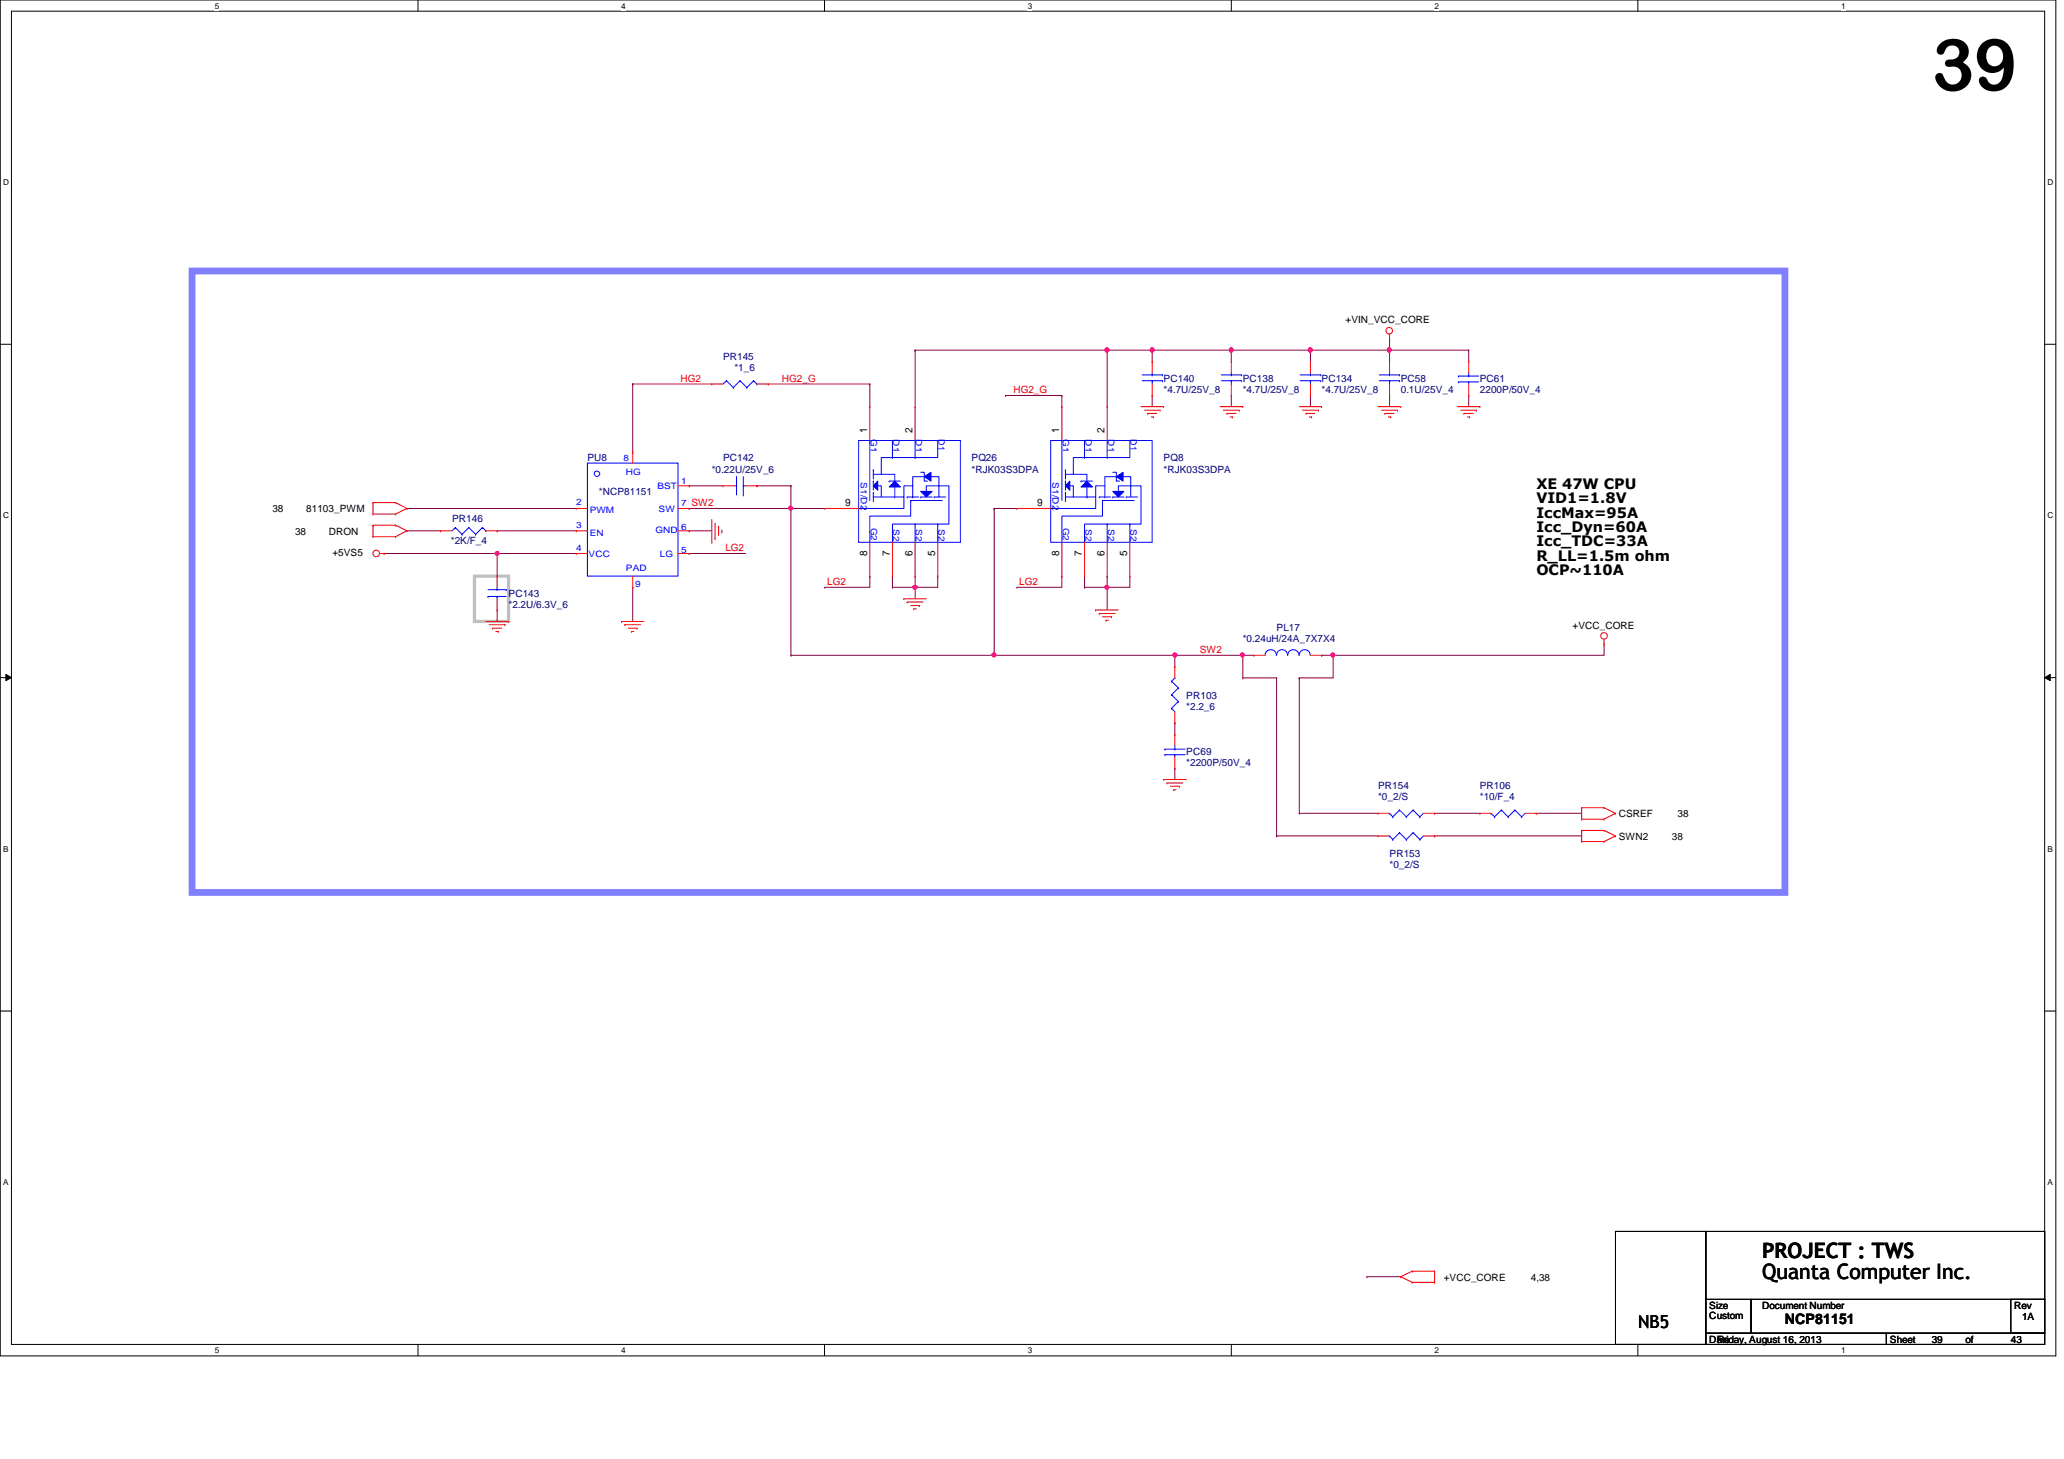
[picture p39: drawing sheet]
<svg xmlns="http://www.w3.org/2000/svg" width="297mm" height="210mm" viewBox="0 0 297 210" stroke-linecap="round" stroke-linejoin="round" font-family="sans-serif">
<defs><g id="words">
<text font-size="10.4" x="278" y="13">39</text>
<g font-size="3">
<text x="253.6" y="183.9">Quanta Computer Inc.</text>
<text x="253.6" y="181">PROJECT : TWS</text>
</g>
<text font-size="2.6" x="235.8" y="191.1">NB5</text>
<g font-size="2.1">
<text x="221.1" y="70.3">XE 47W CPU</text>
<text x="221.1" y="72.4">VID1=1.8V</text>
<text x="221.1" y="74.5">IccMax=95A</text>
<text x="221.1" y="76.5">Icc_Dyn=60A</text>
<text x="221.1" y="78.6">Icc_TDC=33A</text>
<text x="221.1" y="80.7">R_LL=1.5m ohm</text>
<text x="221.1" y="82.8">OCP~110A</text>
<text x="256.9" y="190.5">NCP81151</text>
</g>
<g font-size="1.5">
<text x="124.8" y="62.2" transform="rotate(-90 124.8 62.2)">1</text>
<text x="131.3" y="62.2" transform="rotate(-90 131.3 62.2)">2</text>
<text x="152.4" y="62.2" transform="rotate(-90 152.4 62.2)">1</text>
<text x="159" y="62.2" transform="rotate(-90 159 62.2)">2</text>
<text x="121.6" y="72.8">9</text>
<text x="149.3" y="72.8">9</text>
<text x="124.8" y="80" transform="rotate(-90 124.8 80)">8</text>
<text x="128.1" y="80" transform="rotate(-90 128.1 80)">7</text>
<text x="131.3" y="80" transform="rotate(-90 131.3 80)">6</text>
<text x="134.6" y="80" transform="rotate(-90 134.6 80)">5</text>
<text x="152.4" y="80" transform="rotate(-90 152.4 80)">8</text>
<text x="155.7" y="80" transform="rotate(-90 155.7 80)">7</text>
<text x="159" y="80" transform="rotate(-90 159 80)">6</text>
<text x="162.2" y="80" transform="rotate(-90 162.2 80)">5</text>
</g>
<g font-size="1.4">
<text x="193.6" y="46.5">+VIN_VCC_CORE</text>
<text x="39.2" y="73.7">38</text>
<text x="42.5" y="76.9">38</text>
<text x="44.1" y="73.7">81103_PWM</text>
<text x="47.3" y="76.9">DRON</text>
<text x="47.8" y="80">+5VS5</text>
<text x="226.3" y="90.4">+VCC_CORE</text>
<text x="233" y="117.6">CSREF</text>
<text x="241.4" y="117.6">38</text>
<text x="233" y="120.8">SWN2</text>
<text x="240.6" y="120.8">38</text>
<text x="207.8" y="184.2">+VCC_CORE</text>
<text x="220.3" y="184.2">4,38</text>
<text x="246" y="188.3">Size</text>
<text x="246" y="189.7">Custom</text>
<text x="253.6" y="188.3">Document Number</text>
<text x="289.9" y="188.3">Rev</text>
<text x="291" y="189.9">1A</text>
<text x="246" y="193.2">Date:</text>
<text x="247.1" y="193.2">Friday, August 16, 2013</text>
<text x="272" y="193.2">Sheet</text>
<text x="278" y="193.2">39</text>
<text x="282.9" y="193.2">of</text>
<text x="289.4" y="193.2">43</text>
</g>
<g font-size="1.4" fill="#000080">
<text x="104.1" y="51.7">PR145</text>
<text x="105.7" y="53.3">*1_6</text>
<text x="167.5" y="55">PC140</text>
<text x="167.5" y="56.6">*4.7U/25V_8</text>
<text x="178.9" y="55">PC138</text>
<text x="178.9" y="56.6">*4.7U/25V_8</text>
<text x="190.2" y="55">PC134</text>
<text x="190.2" y="56.6">*4.7U/25V_8</text>
<text x="201.6" y="55">PC58</text>
<text x="201.6" y="56.6">0.1U/25V_4</text>
<text x="213" y="55">PC61</text>
<text x="213" y="56.6">2200P/50V_4</text>
<text x="84.5" y="66.4">PU8</text>
<text x="86.2" y="71.2">*NCP81151</text>
<text x="102.4" y="68">*0.22U/25V_6</text>
<text x="104.1" y="66.4">PC142</text>
<text x="139.8" y="66.4">PQ26</text>
<text x="139.8" y="68">*RJK03S3DPA</text>
<text x="167.5" y="66.4">PQ8</text>
<text x="167.5" y="68">*RJK03S3DPA</text>
<text x="65.1" y="75.1">PR146</text>
<text x="64.9" y="78.2">*2K/F_4</text>
<text x="73.2" y="85.9">PC143</text>
<text x="73.2" y="87.5">*2.2U/6.3V_6</text>
<text x="178.9" y="92.4">*0.24uH/24A_7X7X4</text>
<text x="183.7" y="90.8">PL17</text>
<text x="170.7" y="100.5">PR103</text>
<text x="170.7" y="102.1">*2.2_6</text>
<text x="170.7" y="108.6">PC69</text>
<text x="170.7" y="110.2">*2200P/50V_4</text>
<text x="198.3" y="113.5">PR154</text>
<text x="213" y="113.5">PR106</text>
<text x="198.3" y="115.1">*0_2/S</text>
<text x="213" y="115.1">*10/F_4</text>
<text x="200" y="123.3">PR153</text>
<text x="200" y="124.9">*0_2/S</text>
</g>
<g font-size="1.4" fill="#f00">
<text x="97.9" y="54.9">HG2</text>
<text x="112.5" y="54.9">HG2_G</text>
<text x="145.8" y="56.6">HG2_G</text>
<text x="104.4" y="79.3">LG2</text>
<text x="119" y="84.2">LG2</text>
<text x="146.7" y="84.2">LG2</text>
<text x="172.7" y="93.9">SW2</text>
</g>
<g font-size="1.3" fill="#00f">
<text x="125.3" y="63.2" transform="rotate(90 125.3 63.2)">G1</text>
<text x="128.6" y="63.2" transform="rotate(90 128.6 63.2)">D1</text>
<text x="131.8" y="63.2" transform="rotate(90 131.8 63.2)">D1</text>
<text x="135.1" y="63.2" transform="rotate(90 135.1 63.2)">D1</text>
<text x="152.9" y="63.2" transform="rotate(90 152.9 63.2)">G1</text>
<text x="156.2" y="63.2" transform="rotate(90 156.2 63.2)">D1</text>
<text x="159.5" y="63.2" transform="rotate(90 159.5 63.2)">D1</text>
<text x="162.7" y="63.2" transform="rotate(90 162.7 63.2)">D1</text>
<text x="89.7" y="66.3">8</text>
<text x="90.1" y="68.3">HG</text>
<text x="94.6" y="70.4">BST</text>
<text x="98" y="69.6">1</text>
<text x="123.9" y="69.4" transform="rotate(90 123.9 69.4)">S1/D2</text>
<text x="151.5" y="69.4" transform="rotate(90 151.5 69.4)">S1/D2</text>
<text x="82.9" y="72.7">2</text>
<text x="82.9" y="75.9">3</text>
<text x="84.9" y="77.1">EN</text>
<text x="84.9" y="73.8">PWM</text>
<text x="94.3" y="76.8">GND</text>
<text x="94.8" y="73.7">SW</text>
<text x="98" y="76.3">6</text>
<text x="98" y="72.9">7 SW2</text>
<text x="125.3" y="75.9" transform="rotate(90 125.3 75.9)">G2</text>
<text x="128.6" y="76.1" transform="rotate(90 128.6 76.1)">S2</text>
<text x="131.8" y="76.1" transform="rotate(90 131.8 76.1)">S2</text>
<text x="135.1" y="76.1" transform="rotate(90 135.1 76.1)">S2</text>
<text x="152.9" y="75.9" transform="rotate(90 152.9 75.9)">G2</text>
<text x="156.2" y="76.1" transform="rotate(90 156.2 76.1)">S2</text>
<text x="159.5" y="76.1" transform="rotate(90 159.5 76.1)">S2</text>
<text x="162.7" y="76.1" transform="rotate(90 162.7 76.1)">S2</text>
<text x="82.9" y="79.2">4</text>
<text x="84.7" y="80.2">VCC</text>
<text x="90.1" y="82.1">PAD</text>
<text x="95" y="80.2">LG</text>
<text x="98" y="79.5">5</text>
<text x="91.4" y="84.4">9</text>
</g>
<g font-size="1.2">
<text x="30.9" y="1.2">5</text>
<text x="89.4" y="1.2">4</text>
<text x="147.9" y="1.2">3</text>
<text x="206.5" y="1.2">2</text>
<text x="265" y="1.2">1</text>
<text x=".5" y="26.6">D</text>
<text x="294.7" y="26.6">D</text>
<text x=".5" y="74.5">C</text>
<text x="294.7" y="74.5">C</text>
<text x=".5" y="122.5">B</text>
<text x="294.7" y="122.5">B</text>
<text x=".5" y="170.5">A</text>
<text x="294.7" y="170.5">A</text>
<text x="30.9" y="194.6">5</text>
<text x="89.4" y="194.6">4</text>
<text x="147.9" y="194.6">3</text>
<text x="206.5" y="194.6">2</text>
<text x="265" y="194.6">1</text>
</g>
</g></defs>
<path d="M0 0h295.9v195.1h-295.9zM1.6 1.6h292.7v191.8h-292.7z" fill="none" stroke="#000" stroke-width=".14"/>
<g fill="#fff">
<path d="M30.9 .2h.6v1.3h-.6z"/>
<path d="M30.9 193.6h.6v1.3h-.6z"/>
</g>
<path d="M60.2 0v1.6M60.2 193.4v1.6" fill="none" stroke="#000" stroke-width=".14"/>
<g fill="#fff">
<path d="M89.4 .2h.6v1.3h-.6z"/>
<path d="M89.4 193.6h.6v1.3h-.6z"/>
</g>
<path d="M118.7 0v1.6M118.7 193.4v1.6" fill="none" stroke="#000" stroke-width=".14"/>
<g fill="#fff">
<path d="M147.9 .2h.6v1.3h-.6z"/>
<path d="M147.9 193.6h.6v1.3h-.6z"/>
</g>
<path d="M177.2 0v1.6M177.2 193.4v1.6" fill="none" stroke="#000" stroke-width=".14"/>
<g fill="#fff">
<path d="M206.5 .2h.5v1.3h-.5z"/>
<path d="M206.5 193.6h.5v1.3h-.5z"/>
</g>
<path d="M235.7 0v1.6M235.7 193.4v1.6" fill="none" stroke="#000" stroke-width=".14"/>
<g fill="#fff">
<path d="M265 .2h.6v1.3h-.6z"/>
<path d="M265 193.6h.6v1.3h-.6z"/>
<path d="M.5 25.6h.8v1.3h-.8z"/>
<path d="M294.7 25.6h.8v1.3h-.8z"/>
<path d="M.5 73.5h.8v1.3h-.8z"/>
<path d="M294.7 73.5h.8v1.3h-.8z"/>
</g>
<path d="M0 49.5h1.6M294.3 49.5h1.6" fill="none" stroke="#000" stroke-width=".14"/>
<g fill="#fff">
<path d="M.5 121.5h.7v1.3h-.7z"/>
<path d="M294.7 121.5h.7v1.3h-.7z"/>
</g>
<path d="M0 97.5h1.6M.8 97l.8 .5-.8 .4zM294.3 97.5l.8-.5v.9zM294.3 97.5h1.6" fill="none" stroke="#000" stroke-width=".14"/>
<path d="M.8 97l.8 .5-.8 .4zM294.3 97.5l.8-.5v.9z" fill="#000"/>
<g fill="#fff">
<path d="M.5 169.4h.7v1.3h-.7z"/>
<path d="M294.7 169.4h.7v1.3h-.7z"/>
</g>
<path d="M0 145.5h1.6M294.3 145.5h1.6" fill="none" stroke="#000" stroke-width=".14"/>
<path d="M68.3 82.9h4.9v6.5h-4.9z" fill="none" stroke="#c0c0c0" stroke-width=".47"/>
<path d="M27.6 39h229.3v89.4h-229.3z" fill="none" stroke="#8080ff" stroke-width=".97"/>
<path d="M99.2 79.6h.1M99.2 79.6h8.1M71.5 87.8h.1M71.5 87.8v1.6M191.9 94.3h.1M191.9 94.3h38.9M187 117h.1M187 117h11.3" fill="none" stroke="#800040" stroke-width=".14"/>
<circle cx="191.8" cy="94.2" r=".3" fill="#f0f"/>
<circle cx="191.8" cy="94.2" r=".3" fill="none" stroke="#f0f" stroke-width=".14"/>
<path d="M58.5 73.2h.1M58.5 73.2h24.4M71.5 79.6h.1M71.5 79.6h11.4M99.2 76.4h.1M99.2 76.4h3.2" fill="none" stroke="#800040" stroke-width=".14"/>
<circle cx="71.5" cy="79.6" r=".3" fill="#f0f"/>
<circle cx="71.5" cy="79.6" r=".3" fill="none" stroke="#f0f" stroke-width=".14"/>
<g fill="none" stroke="#800040" stroke-width=".14">
<path d="M131.7 50.4h.1M131.7 50.4v8.1M71.5 76.4h.1M71.5 79.6h.1M71.5 76.4h11.4M71.5 79.6v3.3M91.1 84.5h.1M91.1 84.5v4.9M128.4 82.9h.1M128.4 82.9v1.6M131.7 82.9h.1M131.7 82.9v1.6"/>
<path d="M135 82.9h.1M135 82.9v1.6M178.9 94.3h.1M178.9 94.3h1.6M183.7 120.3h.1M183.7 120.3h14.6M206.5 120.3h.1M206.5 120.3h21.1"/>
</g>
<circle cx="178.8" cy="94.2" r=".3" fill="#f0f"/>
<circle cx="178.8" cy="94.2" r=".3" fill="none" stroke="#f0f" stroke-width=".14"/>
<g fill="none" stroke="#800040" stroke-width=".14">
<path d="M91.1 55.2h.1M91.1 55.2v9.8M91.1 55.2h11.3M110.6 55.2h.1M110.6 55.2h14.6M159.3 50.4h.1M159.3 50.4h17.9M165.8 56.9h.1M165.8 50.4h.1M165.8 56.9v1.6M177.2 56.9h.1M177.2 56.9v1.6"/>
<path d="M55.3 79.6h.1M55.3 79.6h16.2M58.5 76.4h.1M58.5 76.4h4.9M99.2 69.9h.1M99.2 73.2h.1M99.2 73.2h19.5M99.2 69.9h4.9M108.9 69.9h.1M108.9 69.9h4.9M113.8 73.2h.1M113.8 69.9h.1"/>
<path d="M113.8 69.9v3.3M131.7 84.5h.1M131.7 84.5v1.6M190.2 94.3h.1M190.2 94.3h1.7M206.5 117h.1M206.5 117h6.5"/>
</g>
<circle cx="165.8" cy="50.4" r=".31" fill="#f0f"/>
<circle cx="165.8" cy="50.4" r=".31" fill="none" stroke="#f0f" stroke-width=".14"/>
<path d="M200 48.8h.1M200 48.8v1.6" fill="none" stroke="#800040" stroke-width=".14"/>
<circle cx="199.9" cy="50.4" r=".31" fill="#f0f"/>
<circle cx="199.9" cy="50.4" r=".31" fill="none" stroke="#f0f" stroke-width=".14"/>
<g fill="none" stroke="#800040" stroke-width=".14">
<path d="M165.8 50.4h.1M165.8 50.4v1.6M177.2 50.4h.1M177.2 50.4v1.6M188.6 50.4h.1M188.6 50.4h22.8M200 50.4h.1M200 56.9h.1M200 50.4v1.6M200 56.9v1.6M211.4 56.9h.1M211.4 50.4h.1"/>
<path d="M211.4 50.4v1.6M211.4 56.9v1.6M128.4 84.5h.1M128.4 84.5h3.3M169.1 104h.1M169.1 110.5h.1M169.1 104v1.7M169.1 110.5v1.6"/>
</g>
<circle cx="131.7" cy="84.5" r=".31" fill="#f0f"/>
<circle cx="131.7" cy="84.5" r=".31" fill="none" stroke="#f0f" stroke-width=".14"/>
<g fill="none" stroke="#800040" stroke-width=".14">
<path d="M125.2 55.2h.1M125.2 55.2v3.3M177.2 50.4h.1M177.2 50.4h11.4M188.6 56.9h.1M188.6 50.4h.1M188.6 50.4v1.6M188.6 56.9v1.6M125.2 82.9h.1M125.2 82.9v1.6M131.7 84.5h.1M131.7 84.5h3.3"/>
<path d="M221.1 117h.1M221.1 117h6.5"/>
</g>
<circle cx="188.6" cy="50.4" r=".32" fill="#f0f"/>
<circle cx="188.6" cy="50.4" r=".32" fill="none" stroke="#f0f" stroke-width=".14"/>
<circle cx="177.2" cy="50.4" r=".31" fill="#f0f"/>
<circle cx="177.2" cy="50.4" r=".31" fill="none" stroke="#f0f" stroke-width=".14"/>
<path d="M131.7 50.4h.1M131.7 50.4h27.6M159.3 50.4h.1M159.3 50.4v8.1" fill="none" stroke="#800040" stroke-width=".14"/>
<circle cx="159.3" cy="50.4" r=".31" fill="#f0f"/>
<circle cx="159.3" cy="50.4" r=".31" fill="none" stroke="#f0f" stroke-width=".14"/>
<path d="M159.3 84.5h.1M159.3 84.5v3.3" fill="none" stroke="#800040" stroke-width=".14"/>
<circle cx="159.3" cy="84.5" r=".3" fill="#f0f"/>
<circle cx="159.3" cy="84.5" r=".3" fill="none" stroke="#f0f" stroke-width=".14"/>
<g fill="none" stroke="#800040" stroke-width=".14">
<path d="M144.7 56.9h.1M144.7 56.9h8.1M152.8 56.9h.1M152.8 56.9v1.6M113.8 73.2h.1M113.8 73.2v21.1M143.1 73.2h.1M143.1 73.2h3.2M146.3 84.5h.1M152.8 82.9h.1M152.8 82.9v1.6h-6.5M156.1 84.5h.1"/>
<path d="M156.1 82.9h.1M156.1 82.9v1.6M159.3 84.5h.1M159.3 82.9h.1M159.3 82.9v1.6M162.6 82.9h.1M162.6 82.9v1.6h-6.5M178.9 97.5h.1M178.9 94.3h.1M178.9 97.5h4.8M178.9 94.3v3.2M183.7 97.5h.1"/>
<path d="M183.7 97.5v22.8M187 97.5h.1M187 97.5v19.5M191.9 94.3h.1M191.9 94.3v3.2h-4.9M230.8 92.6h.1M230.8 92.6v1.7M196.7 183.7h.1M196.7 183.7h4.9"/>
</g>
<circle cx="113.8" cy="73.1" r=".3" fill="#f0f"/>
<circle cx="113.8" cy="73.1" r=".3" fill="none" stroke="#f0f" stroke-width=".14"/>
<path d="M143.1 94.3h.1M143.1 94.3h26" fill="none" stroke="#800040" stroke-width=".14"/>
<circle cx="169.1" cy="94.2" r=".3" fill="#f0f"/>
<circle cx="169.1" cy="94.2" r=".3" fill="none" stroke="#f0f" stroke-width=".14"/>
<circle cx="143" cy="94.2" r=".3" fill="#f0f"/>
<circle cx="143" cy="94.2" r=".3" fill="none" stroke="#f0f" stroke-width=".14"/>
<path d="M143.1 73.2h.1M143.1 73.2v21.1h-29.3M113.8 94.3h.1M118.7 84.5h.1M118.7 84.5h6.5M169.1 94.3h.1M169.1 94.3v1.6M169.1 94.3h9.8" fill="none" stroke="#800040" stroke-width=".14"/>
<g fill="none" stroke="#f00" stroke-width=".14">
<path d="M164.2 58.5h3.3M164.7 59h2.3M165.2 59.5h.1M165.2 59.5h1.3M165.7 60h.3M166 60h.1M167 59h.1M167.5 58.5h.1M175.6 58.5h3.3M176.1 59h2.2M176.6 59.5h.1M176.6 59.5h1.3"/>
<path d="M177 60h.4M177.4 60h.1M178.3 59h.1M178.9 58.5h.1M187 58.5h3.2M187.4 59h2.3M188 59.5h.1M188 59.5h1.2M188.4 60h.4M188.8 60h.1M189.7 59h.1M190.2 58.5h.1"/>
<path d="M198.3 58.5h3.3M198.8 59h2.3M199.3 59.5h.1M199.3 59.5h1.3M199.8 60h.3M200 48.8h.1M200 48.1v.7M200.1 60h.1M201.1 59h.1M201.6 58.5h.1M209.7 58.5h3.3M210.2 59h2.3"/>
<path d="M210.7 59.5h.1M210.7 59.5h1.3M211.2 60h.3M211.5 60h.1M212.5 59h.1M213 58.5h.1M53.7 74h.1M53.7 72.3h.1M53.7 77.2h.1M53.7 75.6h.1M53.7 72.3h3.2M53.7 74h3.2"/>
<path d="M53.7 72.3v1.7M53.7 75.6v1.6M53.7 75.6h3.2M53.7 77.2h3.2M54.6 79.6h.7M55.3 79.6h.1M56.9 72.3h.1M56.9 74h.1M56.9 75.6h.1M56.9 77.2h.1M56.9 72.3l1.6 .9M56.9 75.6l1.6 .8"/>
<path d="M58.5 73.2h.1M58.5 76.4h.1M58.5 73.2l-1.6 .8M58.5 76.4l-1.6 .8M82.9 73.2h.1M82.9 76.4h.1M82.9 79.6h.1M82.9 79.6h1.6M82.9 73.2h1.6M82.9 76.4h1.6M91.1 65h.1M91.1 65v1.6"/>
<path d="M97.6 79.6h1.6M97.6 69.9h1.6M97.6 73.2h1.6M97.6 76.4h1.6M99.2 69.9h.1M99.2 76.4h.1M99.2 73.2h.1M99.2 79.6h.1M102.4 78h.1M102.4 74.8v3.2M102.9 77.5h.1M102.9 75.3v2.2"/>
<path d="M103.4 75.7h.1M103.4 75.7v1.3M103.9 76.5h.1M103.9 76.2v.3M69.9 89.4h3.3M70.4 89.9h2.3M70.9 90.4h.1M70.9 90.4h1.3M71.4 90.8h.3M71.5 82.9h.1M71.5 87.8h.1M71.5 82.9v1.6"/>
<path d="M71.5 86.1v1.7M71.7 90.8h.1M72.7 89.9h.1M73.2 89.4h.1M89.4 89.4h.1M89.4 89.4h3.3M89.9 89.9h.1M89.9 89.9h2.3M90.4 90.4h1.3M90.9 90.8h.1M90.9 90.8h.3M91.1 84.5h.1"/>
<path d="M91.1 82.9v1.6M91.7 90.4h.1M130.1 86.1h.1M130.1 86.1h3.2M130.6 86.6h.1M130.6 86.6h2.2M131.1 87.1h1.2M131.5 87.6h.1M131.5 87.6h.4M132.3 87.1h.1M157.7 87.8h.1M157.7 87.8h3.2"/>
<path d="M158.2 88.3h.1M158.2 88.3h2.3M158.7 88.7h1.3M159.2 89.2h.1M159.2 89.2h.3M160 88.7h.1M230.8 92.6h.1M230.8 92v.6M167.5 112.1h.1M167.5 112.1h3.2M167.9 112.6h.1M167.9 112.6h2.3"/>
<path d="M168.4 113.1h1.4M168.9 113.6h.1M168.9 113.6h.3M169.8 113.1h.1M227.6 116.2h.1M227.6 117.9h.1M227.6 119.5h.1M227.6 116.2h3.2M227.6 116.2v1.7M227.6 119.5v1.6M227.6 117.9h3.2M227.6 119.5h3.2"/>
<path d="M230.8 116.2h.1M230.8 117.9h.1M230.8 119.5h.1M230.8 116.2l1.7 .8M230.8 119.5l1.7 .8M232.5 117h.1M232.5 117l-1.7 .9M227.6 121.1h.1M227.6 121.1h3.2M230.8 121.1h.1M232.5 120.3h.1M232.5 120.3l-1.7 .8"/>
<path d="M201.6 183.7h.1M201.6 183.7l1.6 .8M203.2 182.9h.1M203.2 184.5h.1M203.2 182.9h3.3M203.2 182.9l-1.6 .8M203.2 184.5h3.3M206.5 184.5h.1M206.5 182.9h.1M206.5 182.9v1.6"/>
<circle cx="199.9" cy="47.6" r=".47"/>
<circle cx="54.1" cy="79.6" r=".47"/>
<circle cx="230.8" cy="91.5" r=".47"/>
</g>
<path d="M232.5 177.2h13v16.2h-13zM245.5 177.2h48.8v9.7h-48.8zM245.5 186.9h6.5v4.9h-6.5zM245.5 191.8h26v1.6h-26zM252 186.9h42.3v4.9h-42.3zM271.5 191.8h22.8v1.6h-22.8zM289.4 186.9h4.9v4.9h-4.9z" fill="none" stroke="#000" stroke-width=".14"/>
<g fill="none" stroke="#00f" stroke-width=".14">
<path d="M84.5 66.6h13.1v16.3h-13.1zM70.2 85.8h.1M70.2 85.8h2.7M70.2 84.8h2.7M71.5 84.8h.1M71.5 85.8h.1M71.5 84.5v.3M71.5 85.8v.3M72.9 84.8h.1"/>
<circle cx="85.9" cy="68.2" r=".39"/>
</g>
<path d="M160.7 68.6l.9-.7v1.3z" fill="#00f"/>
<path d="M160.7 68.6l.9-.7v1.3z" fill="none" stroke="#00f" stroke-width=".14"/>
<path d="M160.1 70.7h1.7l-.9 .8z" fill="#00f"/>
<path d="M160.1 70.7h1.7l-.9 .8z" fill="none" stroke="#00f" stroke-width=".14"/>
<path d="M154 69.2v1.3l-.7-.6z" fill="#00f"/>
<path d="M154 69.2v1.3l-.7-.6z" fill="none" stroke="#00f" stroke-width=".14"/>
<path d="M155.6 70.1l.8-.9 .8 .9z" fill="#00f"/>
<g fill="none" stroke="#00f" stroke-width=".14">
<path d="M104.6 54.8h.1M104.6 54.8l-.5 .4M104.6 54.8l.9 1M105.5 55.8h.1M106.5 54.8h.1M106.5 54.8l-1 1M106.5 54.8l1 1M107.5 55.8h.1M108.5 54.8h.1M108.5 54.8l-1 1M108.5 54.8l.4 .4M108.9 55.2h.1"/>
<path d="M164.4 54.8h2.9M164.4 53.9h2.9M165.8 53.9h.1M165.8 54.8h.1M165.8 53.6v.3M165.8 54.8v.4M167.3 54.8h.1M167.3 53.9h.1M175.8 54.8h2.9M175.8 53.9h2.9M177.2 53.9h.1M177.2 54.8h.1"/>
<path d="M177.2 53.6v.3M177.2 54.8v.4M178.7 54.8h.1M178.7 53.9h.1M187.1 54.8h3M187.1 53.9h3M188.6 53.9h.1M188.6 54.8h.1M188.6 53.6v.3M188.6 54.8v.4M190.1 54.8h.1M190.1 53.9h.1"/>
<path d="M198.5 54.8h2.9M198.5 53.9h2.9M200 53.9h.1M200 54.8h.1M200 53.6v.3M200 54.8v.4M201.4 54.8h.1M201.4 53.9h.1M209.9 54.1h.1M209.9 54.9h.1M209.9 54.1h2.9M209.9 54.9h2.9"/>
<path d="M211.4 54.9h.1M211.4 54.1h.1M211.4 53.6v.5M211.4 54.9v.3M65.5 75.9h.1M65.5 75.9l-.4 .5M65.5 75.9l1 1M66.5 76.9h.1M67.5 75.9h.1M67.5 75.9l-1 1M67.5 75.9l.9 1M68.4 76.9h.1"/>
<path d="M69.4 75.9h.1M69.4 75.9l-1 1M69.4 75.9l.5 .5M69.9 76.4h.1M105.7 69.9h.3M106 69.9h.1M106 68.6h.1M106 68.6v2.6M107 71.2h.1M107 69.9h.1M107 69.9h.3M107 68.6v2.6"/>
<path d="M151.2 63.4h14.6v14.6h-14.6zM152.8 63.4h.1M152.8 63.4v8.6M153.3 69.2h.1M153.3 67.6h.1M153.3 70.9h.1M153.3 71.5h4.4v-1.6h1.3v1.6M153.3 67.6v1.3M153.3 69.2v1.3M153.3 70.9v1.3M154 69.9h.5v1.6M154.5 68.2h1.9v1"/>
<path d="M155.6 70.1l.8-.9 .8 .9zM155.6 69.2h.1M155.6 69.2h1.6M156.1 65.8h.1M156.1 63.4v2.4M156.4 71.5h.1M156.4 70.1v1.4M157.7 71.5v1.7h-6.5M158.2 71.5h.1M158.2 71.5h1.6M158.7 72h.1M158.7 72v2.3h-5.9v3.7"/>
<path d="M158.7 72h4.5M159 71.5h.1M159 69.9v-1.3h3.7v1.3M159.3 75.4h.1M159.3 65.8h.1M159.3 63.4v2.4M159.3 75.4v2.6M160.1 71.5h.1M160.1 67.9h.6v1.3h.4M160.1 71.5h1.7M160.9 70.7v-.8h3.3v5.5h-8.1v2.6M162.1 71.5h.1"/>
<path d="M162.1 71.5h1.6M162.6 75.4h.1M162.6 63.4v2.4h-8.1v2.4h-1.2M162.6 75.4v2.6M162.7 69.9h.1M162.7 69.9v1.6M168.6 99.9h.1M168.6 98h.1M168.6 99.9l1 1M168.6 98l1 1M169.1 97.5h.1M169.1 97.5l-.5 .5"/>
<path d="M169.6 99h.1M169.6 99l-1 .9M182.1 94.3a.8 .8 0 0 1 .8-.8 .8 .8 0 0 1 .8 .8M183.7 94.3a.78 .78 0 0 1 .8-.8 .78 .78 0 0 1 .8 .8M185.3 94.3a.8 .8 0 0 1 .8-.8 .8 .8 0 0 1 .8 .8M187 94.3a.78 .78 0 0 1 .8-.8 .78 .78 0 0 1 .7 .8M167.6 107.8h.1M167.6 108.6h.1M167.6 107.8h3M167.6 108.6h3M168.6 101.9h.1M168.6 101.9l.5 .5"/>
<path d="M169.1 108.6h.1M169.1 107.8h.1M169.1 107.3v.5M169.1 108.6v.3M169.6 100.9h.1M169.6 100.9l-1 1M200 117h.1M200 117l.4 .5M200.4 117.5h.1M201.4 119.8h.1M201.4 116.5h.1M201.4 119.8l1 1"/>
<path d="M201.4 119.8l-1 1M201.4 116.5l1 1M201.4 116.5l-1 1M202.4 117.5h.1M203.4 119.8h.1M203.4 116.5h.1M203.4 119.8l.9 1M203.4 119.8l-1 1M203.4 116.5l.9 1M203.4 116.5l-1 1M204.3 117.5h.1M204.8 117l-.5 .5"/>
<path d="M214.6 117h.1M214.6 117l.5 .5M215.1 117.5h.1M216.1 116.5h.1M216.1 116.5l.9 1M216.1 116.5l-1 1M217 117.5h.1M218 116.5h.1M218 116.5l1 1M218 116.5l-1 1M219 117.5h.1M219.5 117l-.5 .5"/>
<path d="M200 120.3h.1M200 120.3l.4 .5M200.4 120.8h.1M202.4 120.8h.1M204.3 120.8h.1M204.8 120.3l-.5 .5"/>
</g>
<g fill="none" stroke="#f00" stroke-width=".14">
<path d="M102.4 55.2h.1M102.4 55.2h1.7M108.9 55.2h1.7M110.6 55.2h.1M152.8 58.5h.1M152.8 58.5v4.9M159.3 58.5h.1M159.3 58.5v4.9M165.8 52h.1M165.8 56.9h.1M165.8 52v1.6M165.8 55.2v1.7"/>
<path d="M177.2 52h.1M177.2 56.9h.1M177.2 52v1.6M177.2 55.2v1.7M188.6 52h.1M188.6 56.9h.1M188.6 52v1.6M188.6 55.2v1.7M200 52h.1M200 56.9h.1M200 52v1.6M200 55.2v1.7"/>
<path d="M211.4 56.9h.1M211.4 52h.1M211.4 52v1.6M211.4 55.2v1.7M63.4 76.4h.1M63.4 76.4h1.7M69.9 76.4h1.6M71.5 76.4h.1M104.1 69.9h.1M104.1 69.9h1.6M107.3 69.9h1.6M108.9 69.9h.1"/>
<path d="M146.3 73.2h.1M146.3 73.2h4.9M152.8 78v4.9M156.1 78v4.9M159.3 78v4.9M162.6 78v4.9M152.8 82.9h.1M156.1 82.9h.1M159.3 82.9h.1M162.6 82.9h.1M169.1 95.9h.1M169.1 95.9v1.6"/>
<path d="M180.5 94.3h.1M180.5 94.3h1.6M188.6 94.3h1.6M190.2 94.3h.1M169.1 110.5h.1M169.1 105.7h.1M169.1 104h.1M169.1 102.4v1.6M169.1 105.7v1.6M169.1 108.9v1.6M198.3 117h.1M198.3 117h1.7"/>
<path d="M204.8 117h1.7M206.5 117h.1M213 117h.1M213 117h1.6M219.5 117h1.6M221.1 117h.1M198.3 120.3h.1M198.3 120.3h1.7M204.8 120.3h1.7M206.5 120.3h.1"/>
</g>
<path d="M133 68.6l1-.7v1.3z" fill="#00f"/>
<path d="M133 68.6l1-.7v1.3z" fill="none" stroke="#00f" stroke-width=".14"/>
<path d="M132.5 70.7h1.7l-.9 .8z" fill="#00f"/>
<path d="M132.5 70.7h1.7l-.9 .8z" fill="none" stroke="#00f" stroke-width=".14"/>
<path d="M126.3 69.2v1.3l-.6-.6z" fill="#00f"/>
<path d="M126.3 69.2v1.3l-.6-.6z" fill="none" stroke="#00f" stroke-width=".14"/>
<path d="M128.8 69.2l.8 .9h-1.6z" fill="#00f"/>
<g fill="none" stroke="#00f" stroke-width=".14">
<path d="M123.6 63.4h14.6v14.6h-14.6zM125.2 63.4h.1M125.2 63.4v8.6M125.7 69.2h.1M125.7 67.6h.1M125.7 70.9h.1M125.7 71.5h4.4v-1.6h1.3v1.6M125.7 67.6v1.3M125.7 69.2v1.3M125.7 70.9v1.3M126.3 69.9h.5v1.6M126.8 68.2h2v1"/>
<path d="M128 69.2h.1M128 69.2h1.6M128.4 65.8h.1M128.4 63.4v2.4M128.8 69.2l.8 .9h-1.6zM128.8 71.5h.1M128.8 70.1v1.4M130.1 71.5v1.7h-6.5M130.6 71.5h.1M130.6 71.5h1.6M131.1 72h.1M131.1 72v2.3h-5.9v3.7"/>
<path d="M131.1 72h4.5M131.4 71.5h.1M131.4 69.9v-1.3h3.7v1.3M131.7 75.4h.1M131.7 65.8h.1M131.7 63.4v2.4M131.7 75.4v2.6M132.5 71.5h.1M132.5 67.9h.5v1.3h.5M132.5 71.5h1.7M133.3 70.7v-.8h3.3v5.5h-8.2v2.6M134.4 71.5h.1"/>
<path d="M134.4 71.5h1.7M135 75.4h.1M135 63.4v2.4h-8.2v2.4h-1.1M135 75.4v2.6M135.1 69.9h.1M135.1 69.9v1.6"/>
</g>
<g fill="none" stroke="#f00" stroke-width=".14">
<path d="M125.2 58.5h.1M125.2 58.5v4.9M131.7 58.5h.1M131.7 58.5v4.9M118.7 73.2h.1M118.7 73.2h4.9M125.2 78v4.9M128.4 78v4.9M131.7 78v4.9M135 78v4.9M125.2 82.9h.1M128.4 82.9h.1"/>
<path d="M131.7 82.9h.1M135 82.9h.1"/>
</g>
<circle cx="191.8" cy="94.2" r=".3" fill="#f0f"/>
<circle cx="191.8" cy="94.2" r=".3" fill="none" stroke="#f0f" stroke-width=".14"/>
<circle cx="71.5" cy="79.6" r=".3" fill="#f0f"/>
<circle cx="71.5" cy="79.6" r=".3" fill="none" stroke="#f0f" stroke-width=".14"/>
<circle cx="178.8" cy="94.2" r=".3" fill="#f0f"/>
<circle cx="178.8" cy="94.2" r=".3" fill="none" stroke="#f0f" stroke-width=".14"/>
<circle cx="165.8" cy="50.4" r=".31" fill="#f0f"/>
<circle cx="165.8" cy="50.4" r=".31" fill="none" stroke="#f0f" stroke-width=".14"/>
<circle cx="199.9" cy="50.4" r=".31" fill="#f0f"/>
<circle cx="199.9" cy="50.4" r=".31" fill="none" stroke="#f0f" stroke-width=".14"/>
<circle cx="131.7" cy="84.5" r=".31" fill="#f0f"/>
<circle cx="131.7" cy="84.5" r=".31" fill="none" stroke="#f0f" stroke-width=".14"/>
<circle cx="188.6" cy="50.4" r=".32" fill="#f0f"/>
<circle cx="188.6" cy="50.4" r=".32" fill="none" stroke="#f0f" stroke-width=".14"/>
<circle cx="177.2" cy="50.4" r=".31" fill="#f0f"/>
<circle cx="177.2" cy="50.4" r=".31" fill="none" stroke="#f0f" stroke-width=".14"/>
<circle cx="159.3" cy="50.4" r=".31" fill="#f0f"/>
<circle cx="159.3" cy="50.4" r=".31" fill="none" stroke="#f0f" stroke-width=".14"/>
<circle cx="159.3" cy="84.5" r=".3" fill="#f0f"/>
<circle cx="159.3" cy="84.5" r=".3" fill="none" stroke="#f0f" stroke-width=".14"/>
<circle cx="113.8" cy="73.1" r=".3" fill="#f0f"/>
<circle cx="113.8" cy="73.1" r=".3" fill="none" stroke="#f0f" stroke-width=".14"/>
<circle cx="169.1" cy="94.2" r=".3" fill="#f0f"/>
<circle cx="169.1" cy="94.2" r=".3" fill="none" stroke="#f0f" stroke-width=".14"/>
<circle cx="143" cy="94.2" r=".3" fill="#f0f"/>
<circle cx="143" cy="94.2" r=".3" fill="none" stroke="#f0f" stroke-width=".14"/>
<use href="#words"/>
</svg>
